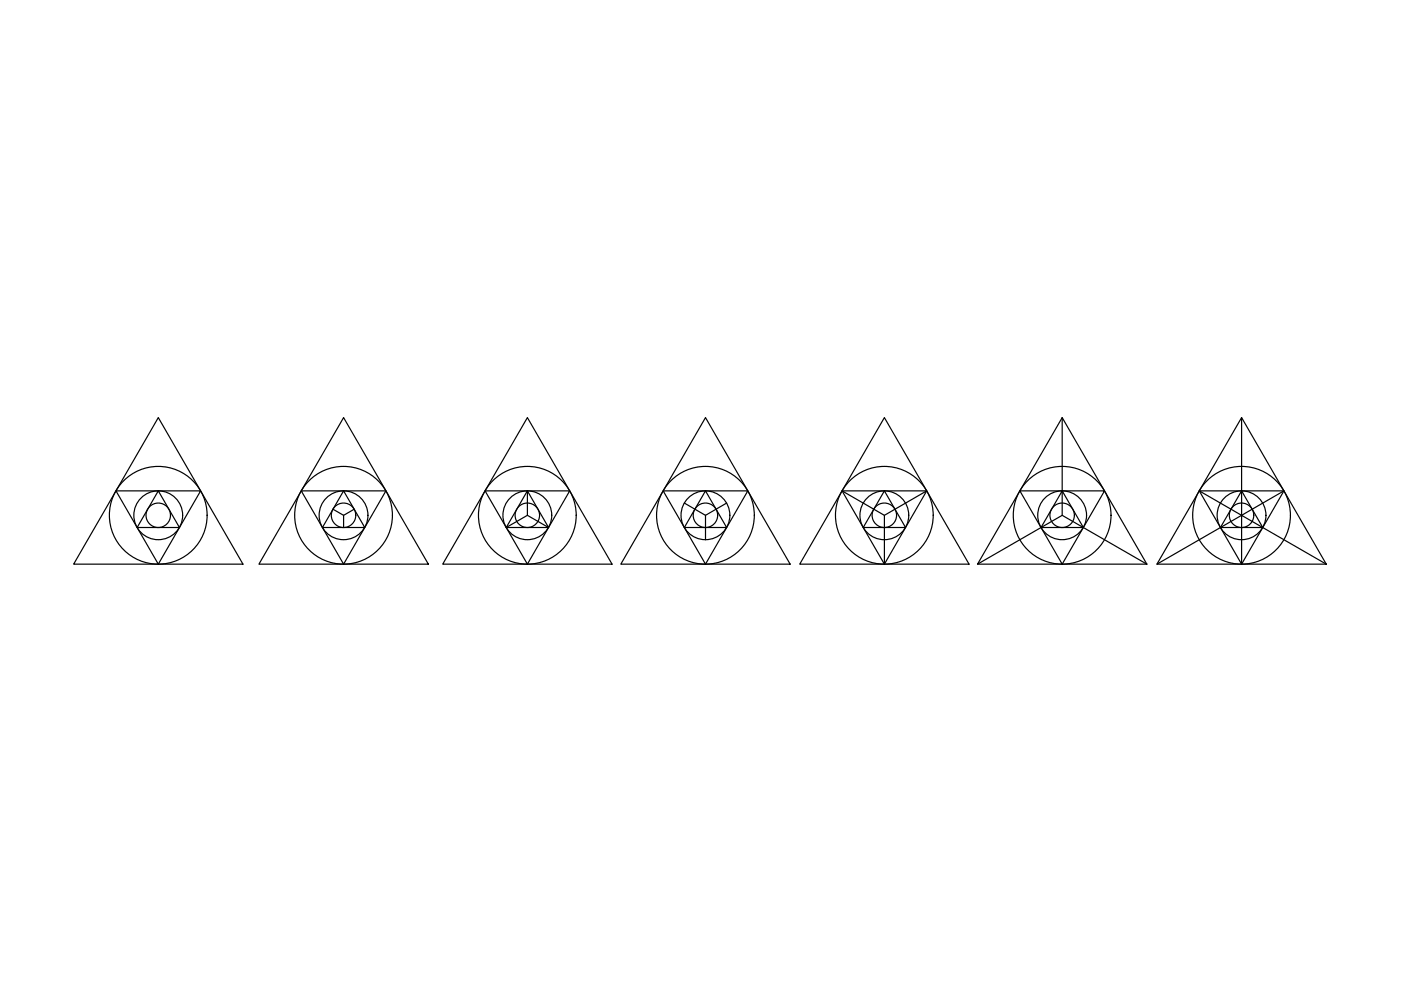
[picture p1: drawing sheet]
<svg xmlns="http://www.w3.org/2000/svg" width="297mm" height="210mm" viewBox="0 0 297 210" stroke-linecap="round" stroke-linejoin="round" font-family="sans-serif">
<!-- layer: 0 -->
<g fill="none" stroke="#000" stroke-width=".25">
<path d="M33.6 88.5l17.9 31.1h-35.9zM72.8 88.5l18 31.1h-35.9zM111.8 88.5l18 31.1h-35.9zM149.6 88.5l17.9 31.1h-35.9zM187.5 88.5l18 31.1h-35.9zM225.2 88.5l18 31.1h-35.9zM225.2 88.5v20.8l-17.9 10.3M263.2 88.5l18 31.1h-35.9zM263.2 88.5v20.8l-17.9 10.3M24.6 104.1h17.9l-8.9 15.5zM33.6 104.1l4.5 7.7h-9zM63.9 104.1h17.9l-9 15.5z"/>
<path d="M70.6 108l2.2 1.3 2.3-1.3M72.8 104.1l4.5 7.7h-8.9zM72.8 109.3v2.5M102.8 104.1h18l-9 15.5zM111.8 104.1l4.5 7.7h-9zM111.8 104.1v5.2l-4.5 2.5M111.8 109.3l4.5 2.5M140.6 104.1h18l-9 15.5zM145.1 106.7l4.5 2.6 4.5-2.6M149.6 104.1l4.5 7.7h-9zM149.6 109.3v5.1M178.5 104.1h18l-9 15.5z"/>
<path d="M178.5 104.1l9 5.2v10.3M187.5 104.1l4.5 7.7h-9zM196.5 104.1l-9 5.2M216.2 104.1h18l-9 15.5zM225.2 104.1l4.5 7.7h-9zM225.2 109.3l18 10.3M254.3 104.1h17.9l-9 15.5zM254.3 104.1l8.9 5.2 9-5.2M263.2 104.1l4.5 7.7h-8.9zM263.2 119.6v-10.3l18 10.3"/>
<circle cx="33.6" cy="109.3" r="10.4"/>
<circle cx="33.6" cy="109.3" r="5.2"/>
<circle cx="33.6" cy="109.3" r="2.59"/>
<circle cx="72.8" cy="109.3" r="10.4"/>
<circle cx="72.8" cy="109.3" r="5.2"/>
<circle cx="72.8" cy="109.3" r="2.59"/>
<circle cx="111.8" cy="109.3" r="10.4"/>
<circle cx="111.8" cy="109.3" r="5.2"/>
<circle cx="111.8" cy="109.3" r="2.59"/>
<circle cx="149.6" cy="109.3" r="10.4"/>
<circle cx="149.6" cy="109.3" r="5.2"/>
<circle cx="149.6" cy="109.3" r="2.59"/>
<circle cx="187.5" cy="109.3" r="10.4"/>
<circle cx="187.5" cy="109.3" r="5.2"/>
<circle cx="187.5" cy="109.3" r="2.59"/>
<circle cx="225.2" cy="109.3" r="10.4"/>
<circle cx="225.2" cy="109.3" r="5.2"/>
<circle cx="225.2" cy="109.3" r="2.59"/>
<circle cx="263.2" cy="109.3" r="10.4"/>
<circle cx="263.2" cy="109.3" r="5.2"/>
<circle cx="263.2" cy="109.3" r="2.59"/>
</g>
</svg>
